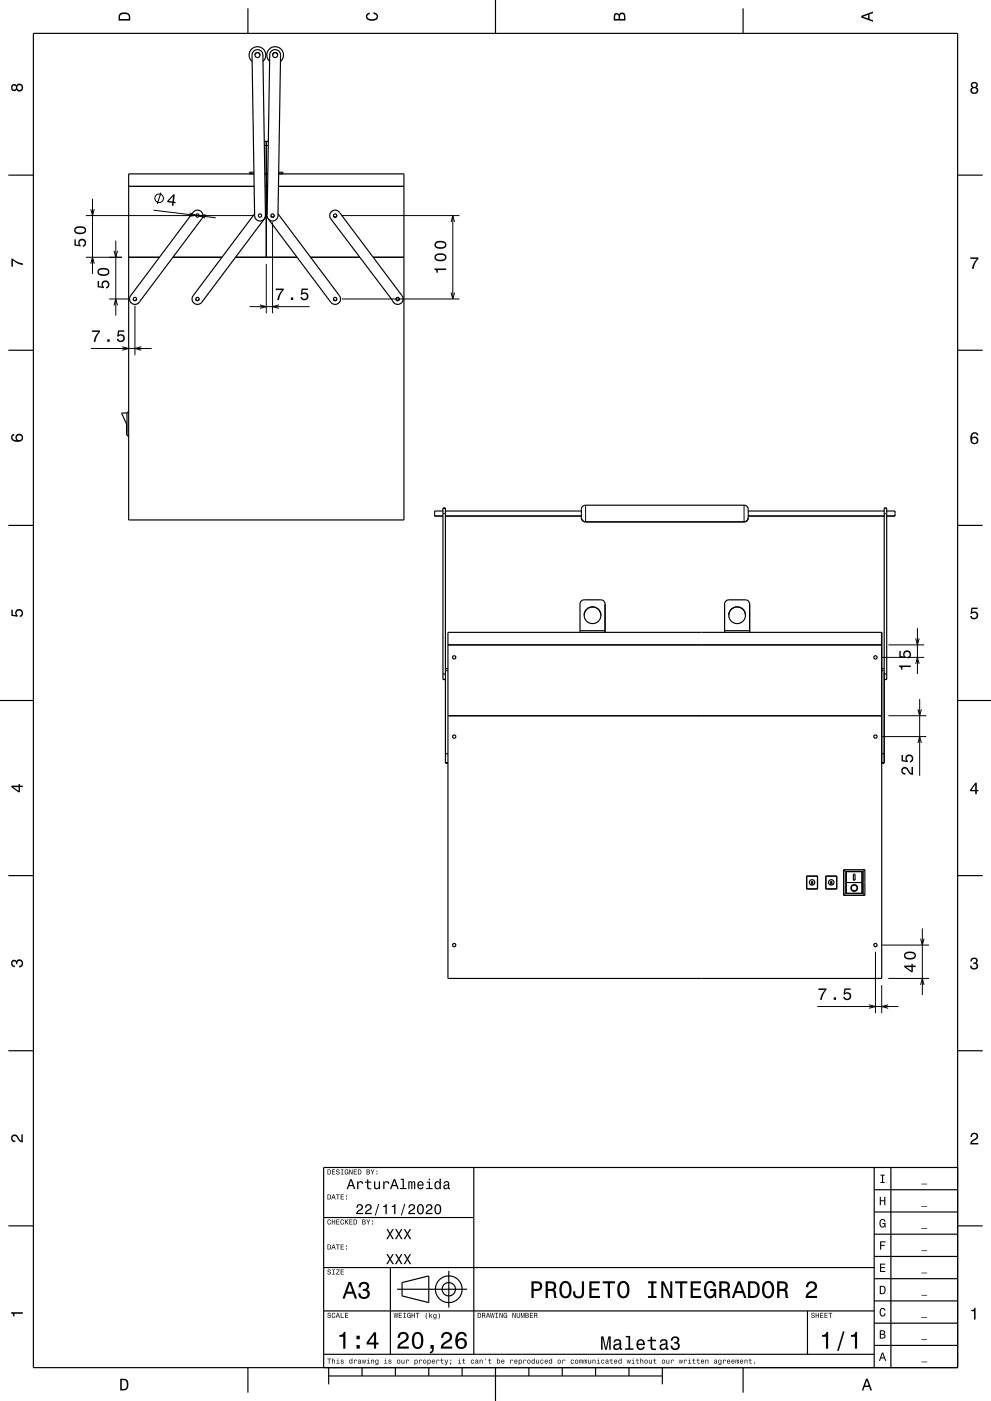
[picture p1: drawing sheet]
<svg xmlns="http://www.w3.org/2000/svg" width="297mm" height="420mm" viewBox="0 0 297 420" stroke-linecap="round" stroke-linejoin="round" font-family="sans-serif">
<g fill="none" stroke="#000" stroke-width=".3">
<path d="M27.7 59.6v22.5M48.3 57.7l-1.2 3.4M79.2 43.6h1.2M25.7 77.1h10.9M25.7 64.6h50.2M27.2 62.7l.5 1.9 .5-1.9M27.2 79.1l.5-2 .5 2M34.2 75.2l.5 1.9 .5-1.9M34.7 72.1v22.5M46 63l18.6 2.3M56.8 63.8l1.9 .8-2 .2M61.7 64.4l-2 .3 1.8 .7"/>
<path d="M79.8 79.1v14.8M81.7 66.6v27.3M102.4 64.6h35.3M135.2 66.6l.5-2 .5 2M135.7 64.6v25M32.7 89.6h5.7M34.2 91.6l.5-2 .5 2M40.4 91.6v14.9M74.8 91.9h18M77.9 91.4l1.9 .5-1.9 .5M83.6 91.4l-1.9 .5 1.9 .5M102.4 89.6h35.3"/>
<path d="M135.2 87.7l.5 1.9 .5-1.9M27.3 104.5h18.1M36.6 104l2 .5-2 .5M42.4 104l-2 .5 2 .5M132.7 154h.8M175.5 151.4v5M223 151.4v5M265 154h.7M264.4 197.1h12.6M266.2 193.3h10.8M274.4 199l.6-1.9 .5 1.9M274.4 191.4l.6 1.9 .5-1.9"/>
<path d="M275 188.3v13.8M133.5 201.1h.7M264.2 201.1h.8M266.2 214.6h11.4M275.1 212.6l.5 2 .5-2M275.6 209.6v23M264.4 220.8h13.2M275.1 222.8l.5-2 .5 2M276.4 278.3v20M262.4 285.3v18.4M264.2 295.3v8.4M264.4 283.3h14"/>
<path d="M266.2 293.3h12.2M275.9 295.3l.5-2 .5 2M275.9 281.4l.5 1.9 .5-1.9M245 301.7h24.2M260.4 301.2l2 .5-2 .6M266.2 301.2l-2 .5 2 .6"/>
<circle cx="47.7" cy="59.4" r="1.28"/>
</g>
<g fill="none" stroke="#000" stroke-width=".35">
<path d="M10 10h277v400h-277zM74.3 2.5v7.5M76.1 15.3a1.62 1.62 0 0 1 1.7-.3 1.62 1.62 0 0 1 1 1.5l.8 48.1a1.62 1.62 0 0 1-1.6 1.7 1.62 1.62 0 0 1-1.7-1.7l-.8-48.1zM76.4 16.5a.75 .75 0 0 1 .8-.7 .75 .75 0 0 1 .7 .7M78.8 18.4a2.5 2.5 0 0 0 .1-3.6 2.5 2.5 0 0 0-3.6 0 2.5 2.5 0 0 0 .3 3.6M80.8 18.4a2.5 2.5 0 0 1-.1-3.6 2.5 2.5 0 0 1 3.6 0 2.5 2.5 0 0 1-.2 3.6M81.4 15.3a1.63 1.63 0 0 1 1.8-.3 1.63 1.63 0 0 1 .9 1.6l-.8 48.1a1.62 1.62 0 0 1-1.6 1.6 1.62 1.62 0 0 1-1.6-1.7l.7-48.1 .2-.6zM81.7 16.5a.75 .75 0 0 1 .8-.7 .75 .75 0 0 1 .7 .7M148.5 0v10M222.7 2.5v7.5M2.5 52.5h7.5M38.6 55.9h37.6"/>
<path d="M76.1 51.6h-1.3v.5M76.1 52.1h-37.5v103.8h82.5v-103.8h-37.6M79.2 42.4h1.2M79.4 52.1h.9M79.4 55.9h.8M79.8 42.4v34.7M83.5 55.9h37.6M83.5 51.6h1.3v.5M287 52.5h7.5M38.6 77.1h9.2M51.8 77.1h14.7M58 63.5a1.63 1.63 0 0 1 2.2-.2 1.63 1.63 0 0 1 .3 2.3l-18.6 24.8a1.63 1.63 0 0 1-2.4 .5 1.63 1.63 0 0 1-.2-2.4z"/>
<path d="M70.6 77.1h18.4M76.3 64.1l-18.4 24.6a1.63 1.63 0 0 0 .3 2.2 1.63 1.63 0 0 0 2.3-.3l18.7-25 .4-1M81.2 64.6l.4 .5 .5-.2 .1-.3M83.3 64.1l18.4 24.6a1.63 1.63 0 0 1-.3 2.2 1.63 1.63 0 0 1-2.3-.3l-18.7-25M93.1 77.1h14.7M99.3 63.5a1.62 1.62 0 0 1 2.4 .2l18.7 24.9a1.62 1.62 0 0 1-.5 2.5 1.62 1.62 0 0 1-2.3-1l-18.5-24.5a1.63 1.63 0 0 1 .2-2.1zM99.9 64.6l.5 .5 .4-.2 .1-.3M111.8 77.1h9.3M39.9 89.6l.5 .5 .4-.2 .1-.3M58.7 89.6l.4 .5 .5-.2 .1-.3M99.9 89.6l.5 .5 .4-.2 .1-.3M118.7 89.6l.4 .5 .5-.2 .1-.3"/>
<path d="M2.5 105h7.5M287 105h7.5M38.1 123.9h-1.7l1.5 3.2 .2 3.3M38.6 123.3l-.5 .5v6.7l.5 .5M2.5 157.5h7.5M132.7 153.2h-2.5v1.5h2.5M133.5 153.2h40.7M133.5 154.7h40.7M174.6 151.8l.9-.4h47.5a1.25 1.25 0 0 1 1.2 1.3v2.5a1.25 1.25 0 0 1-1.2 1.2h-47.5a1.25 1.25 0 0 1-1.3-1.2l.1-2.7zM224.2 153.2h40.8M224.2 154.7h40.8M265.7 153.2h2.5v1.5h-2.5"/>
<path d="M287 157.5h7.5M134.2 189.6h130v103.7h-130zM134.2 193.3h130M173.8 189.6v-8.5a1.25 1.25 0 0 1 1.3-1.3h5a1.25 1.25 0 0 1 1.2 1.3v8.5M173.8 189.1h7.5M175.1 184.4a2.5 2.5 0 0 1 2.5-2.5 2.5 2.5 0 0 1 2.5 2.5M217.2 189.6v-8.5a1.25 1.25 0 0 1 1.2-1.3h5a1.25 1.25 0 0 1 1.3 1.3v8.5M217.2 189.1h7.5M218.4 184.4a2.5 2.5 0 0 1 2.5-2.5 2.5 2.5 0 0 1 2.5 2.5M0 210h10M132.7 202.1h.8M133.5 203.7h-.8v-51.4h.8v76.4h.7"/>
<path d="M133.5 200.4h.7M134.2 214.6h130M264.2 200.4h.8M265 203.7h.7v-51.4h-.7v76.4h-.8M265 202.1h.7M287 210h10M133.5 225.9h.7M264.2 225.9h.8M2.5 262.5h7.5M241.8 262.7h3.2v3.8h-3.2zM242.9 265.2l.2-.2h.6l.2 .2M243.2 264.4h.4v.2l-.4 .1z"/>
<path d="M247.5 262.7h3.3v3.8h-3.3zM248.7 265.2l.1-.2h.7l.1 .2M248.9 264.4l.4-.1 .1 .2-.3 .3zM252.8 268.4h6.4M252.8 260.7l.5 .5M252.8 260.7v7.7M252.8 260.7h6.4M253.3 261.2h5.4M253.3 261.2v6.7M253.3 267.9h5.4M253.3 267.9l-.5 .5M253.7 261.2v6.6h4.7v-6.6"/>
<path d="M253.7 264.6h4.7M253.7 261.3h4.7M255.8 262.1h.5v1.7h-.5zM258.7 261.2v6.7M258.7 267.9l.5 .5M259.2 260.7v7.7M259.2 260.7l-.5 .5M287 262.5h7.5M2.5 315h7.5M287 315h7.5M142 350v56M262 356.7h25"/>
<path d="M262 350v60M267 350v60M287 350h-190v60M2.5 367.5h7.5M97 365h45M262 376.7h25M262 370h25M262 363.3h25M287 367.5h7.5M97 393h165M97 380h165M117 380v26"/>
<path d="M119 386.5h21M120.5 384.5l8-2v8l-8-2zM134.5 381v11M242 393v13M262 396.7h25M262 390h25M262 383.3h25M74.3 410v7.5M97 406h165M98.5 412.5h100M98.5 410v5M108.5 410v2.5"/>
<path d="M118.5 410v2.5M128.5 410v2.5M138.5 410v2.5M148.5 410v10M158.5 410v2.5M168.5 410v2.5M178.5 410v2.5M188.5 410v2.5M198.5 410v5M222.7 410v7.5M262 403.3h25"/>
<circle cx="77.2" cy="16.5" r=".75"/>
<circle cx="82.5" cy="16.5" r=".75"/>
<circle cx="59.2" cy="64.6" r=".5"/>
<circle cx="77.9" cy="64.6" r=".5"/>
<circle cx="81.7" cy="64.6" r=".5"/>
<circle cx="100.4" cy="64.6" r=".5"/>
<circle cx="40.4" cy="89.6" r=".5"/>
<circle cx="59.2" cy="89.6" r=".5"/>
<circle cx="100.4" cy="89.6" r=".5"/>
<circle cx="119.2" cy="89.6" r=".5"/>
<circle cx="136.1" cy="197.1" r=".5"/>
<circle cx="177.6" cy="184.4" r="2.5"/>
<circle cx="220.9" cy="184.4" r="2.5"/>
<circle cx="262.4" cy="197.1" r=".5"/>
<circle cx="136.1" cy="220.8" r=".5"/>
<circle cx="262.4" cy="220.8" r=".5"/>
<circle cx="243.4" cy="264.5" r=".81"/>
<circle cx="249.1" cy="264.5" r=".81"/>
<circle cx="256" cy="266.2" r=".87"/>
<circle cx="256" cy="266.2" r="1.01"/>
<circle cx="136.1" cy="283.3" r=".5"/>
<circle cx="262.4" cy="283.3" r=".5"/>
<circle cx="134.5" cy="386.5" r="2"/>
<circle cx="134.5" cy="386.5" r="4"/>
</g>
<g fill="#000">
<path d="M36 4a2.2 2.2 0 0 0-.5 2.2h3.5v-1.2a1.92 1.92 0 0 0-3-1zM36.3 4.4l.4-.2a1.44 1.44 0 0 1 1.9 .8v.7h-2.6v-1z" fill-rule="evenodd"/>
<path d="M109.9 4.2l.9-.4v.4l-.3 .1a.66 .66 0 0 0-.4 .6 .66 .66 0 0 0 .3 .6l.5 .2a1.58 1.58 0 0 0 2-.7 .89 .89 0 0 0-1-.8v-.5a1.24 1.24 0 0 1 1.4 1.1 1.24 1.24 0 0 1-1 1.4 1.93 1.93 0 0 1-2.7-1.2z" fill-rule="evenodd"/>
<path d="M184.2 4.2l-.3 2h3.5v-1.3a.98 .98 0 0 0-.7-1.1 .98 .98 0 0 0-1.2 .6 .84 .84 0 0 0-1.3-.2zM184.5 4.5l.4-.1 .4 .1 .1 1.2h-1zM185.9 4.4l.5-.2a.58 .58 0 0 1 .6 .7v.8h-1.2z" fill-rule="evenodd"/>
<path d="M258.1 4.7v.6l3.5 1.2v-.4l-1-.4v-1.4l1-.4v-.4zM258.6 5l1.6-.5v1z" fill-rule="evenodd"/>
<path d="M3.6 25.5a1 1 0 0 0-.1 1.5 1 1 0 0 0 1.4-.1 1.09 1.09 0 0 0 1.7 .2 1.09 1.09 0 0 0 0-1.7 1.09 1.09 0 0 0-1.7 .2l-.7-.4zM5.1 26.3a.75 .75 0 0 1 1.5 0 .75 .75 0 0 1-1.5 0zM3.7 26.3a.6 .6 0 0 1 1.2 0 .6 .6 0 0 1-1.2 0z" fill-rule="evenodd"/>
<path d="M291.2 24.8l-.2 .3a.8 .8 0 0 0 .4 1.1 1.09 1.09 0 0 0-.2 1.6 1.09 1.09 0 0 0 1.6 0 1.09 1.09 0 0 0-.2-1.6 .95 .95 0 0 0 .3-1.4 .95 .95 0 0 0-1.4-.2zM291.3 27.1a.71 .71 0 0 1 1.4 0 .71 .71 0 0 1-1.4 0zM291.4 25.5a.6 .6 0 0 1 1.2 0 .6 .6 0 0 1-1.2 0z" fill-rule="evenodd"/>
<path d="M3.4 77.5h.4a5.3 5.3 0 0 0 3 1.4v.6a5.2 5.2 0 0 1-2.9-1.5v1.9h-.5z" fill-rule="evenodd"/>
<path d="M22.3 71.7v1.9l1.9 .3v-.4a.8 .8 0 0 1-.3-1.2 .8 .8 0 0 1 1.3 0 .8 .8 0 0 1-.4 1.2v.5a1.21 1.21 0 0 0 1.1-1.5 1.21 1.21 0 0 0-1.7-.8 1.21 1.21 0 0 0-.5 1.7l-1-.1v-1.6zM22.7 68.1a1.13 1.13 0 0 0-.5 1.2 1.13 1.13 0 0 0 1 .8 1.9 1.9 0 0 0 2.6-1.1 2.03 2.03 0 0 0-3.1-.9zM22.7 68.7a2.37 2.37 0 0 1 2.6 0v.6a2.38 2.38 0 0 1-2.6 0z" fill-rule="evenodd"/>
<path d="M51.9 58.3l-1.7 1.9-.1 .4 1.5 .2-.1 .9h.5l.1-.8h.5v-.4h-.5l.3-2.2zM51.9 58.9l-.2 1.5-1.1-.1z" fill-rule="evenodd"/>
<path d="M29.3 84.2v1.9l1.8 .3v-.4a.8 .8 0 0 1-.2-1.2 .8 .8 0 0 1 1.3 0 .8 .8 0 0 1-.4 1.2v.5a1.21 1.21 0 0 0 1-1.5 1.21 1.21 0 0 0-1.6-.8 1.21 1.21 0 0 0-.6 1.7l-.9-.1v-1.6zM29.6 80.6a1.13 1.13 0 0 0-.4 1.2 1.13 1.13 0 0 0 1 .9 1.9 1.9 0 0 0 2.6-1.2 2.03 2.03 0 0 0-3.2-.9zM29.7 81.2a2.38 2.38 0 0 1 2.6 0v.6a2.37 2.37 0 0 1-2.6 0z" fill-rule="evenodd"/>
<path d="M82.6 86.5v.5h1.9a5.1 5.1 0 0 0-1.4 2.9h.5a5.3 5.3 0 0 1 1.4-3v-.4zM87.2 89.2v.7h.7v-.7zM90.4 86.5l-.3 1.9h.4a.8 .8 0 0 1 1.3-.3 .8 .8 0 0 1-.1 1.3 .8 .8 0 0 1-1.2-.4h-.5a1.21 1.21 0 0 0 1.5 1.1 1.21 1.21 0 0 0 .8-1.7 1.21 1.21 0 0 0-1.7-.5l.1-1h1.6v-.4z" fill-rule="evenodd"/>
<path d="M130.2 80.5v.3a.77 .77 0 0 1 .7 1h.3v-.8h2.5v-.5zM130.6 76.2a1.13 1.13 0 0 0-.4 1.2 1.13 1.13 0 0 0 1 .9 1.9 1.9 0 0 0 2.6-1.2 2.03 2.03 0 0 0-3.2-.9zM130.7 76.8a2.37 2.37 0 0 1 2.6 0v.7a2.37 2.37 0 0 1-2.6 0zM130.6 72.5a1.13 1.13 0 0 0-.4 1.2 1.13 1.13 0 0 0 1 .8 1.9 1.9 0 0 0 2.6-1.1 2.03 2.03 0 0 0-3.2-.9zM130.7 73.1a2.37 2.37 0 0 1 2.6 0v.6a2.37 2.37 0 0 1-2.6 0z" fill-rule="evenodd"/>
<path d="M290.8 77.2h2.4v.4a5.2 5.2 0 0 0-1.4 3h-.5a5.2 5.2 0 0 1 1.4-3h-1.9z" fill-rule="evenodd"/>
<path d="M27.6 99v.5h1.9a5.2 5.2 0 0 0-1.4 3h.5a5.3 5.3 0 0 1 1.4-3v-.5zM32.2 101.7v.8h.7v-.8zM35.4 99l-.3 1.9h.4a.8 .8 0 0 1 1.2-.2 .8 .8 0 0 1 0 1.2 .8 .8 0 0 1-1.2-.3h-.5a1.21 1.21 0 0 0 1.5 1 1.21 1.21 0 0 0 .8-1.6 1.21 1.21 0 0 0-1.7-.6l.1-.9h1.5v-.5z" fill-rule="evenodd"/>
<path d="M3.6 130.4a1.44 1.44 0 0 0 .1 1.6 1.44 1.44 0 0 0 1.6 .5 1.26 1.26 0 0 0 1.6-1 1.26 1.26 0 0 0-1.1-1.5 1.11 1.11 0 0 0-1.1 .7 1.11 1.11 0 0 0 .3 1.3 1.03 1.03 0 0 1-1.3-.9l.2-.4 .4-.2v-.5zM5 131.2a.75 .75 0 0 1 1.5 0 .75 .75 0 0 1-1.5 0z" fill-rule="evenodd"/>
<path d="M291.3 129.8a2.4 2.4 0 0 0 .2 3.3 1.16 1.16 0 0 0 1.5-.4 1.16 1.16 0 0 0-.2-1.5 1.16 1.16 0 0 0-1.5 0 1.02 1.02 0 0 1 .8-1.2l.5 .1 .1 .4h.5a1.12 1.12 0 0 0-.7-.9 1.12 1.12 0 0 0-1.2 .2zM291.3 132a.75 .75 0 0 1 1.5 0 .75 .75 0 0 1-1.5 0z" fill-rule="evenodd"/>
<path d="M3.4 182.8h.4v1.5l1 .1a1.21 1.21 0 0 1 .5-1.7 1.21 1.21 0 0 1 1.7 .8 1.21 1.21 0 0 1-1.1 1.5v-.5a.8 .8 0 0 0 .4-1.2 .8 .8 0 0 0-1.3 0 .8 .8 0 0 0 .3 1.2v.4l-1.9-.3z" fill-rule="evenodd"/>
<path d="M269.4 199.5v.4a.77 .77 0 0 1 .7 .9h.4v-.8h2.5v-.5zM269.5 195.1v1.9l1.9 .3v-.4a.8 .8 0 0 1-.2-1.2 .8 .8 0 0 1 1.2 0 .8 .8 0 0 1-.4 1.2v.5a1.21 1.21 0 0 0 1.1-1.5 1.21 1.21 0 0 0-1.7-.8 1.21 1.21 0 0 0-.5 1.7l-1-.1v-1.6z" fill-rule="evenodd"/>
<path d="M291.1 182.2h1.9v.4h-1.5l-.2 .9a1.21 1.21 0 0 1 1.8 .6 1.21 1.21 0 0 1-.8 1.6 1.21 1.21 0 0 1-1.6-1h.5a.8 .8 0 0 0 1.2 .3 .8 .8 0 0 0 .1-1.2 .8 .8 0 0 0-1.2 .2h-.4z" fill-rule="evenodd"/>
<path d="M3.4 235.5v.5l2.1 1.5h.5v-1.5h.8v-.5h-.8v-.5h-.4v.5zM4 236h1.6v1.1z" fill-rule="evenodd"/>
<path d="M270.4 230.2a1.2 1.2 0 0 0-.2 1.4 1.2 1.2 0 0 0 1.2 .6v-.4a.71 .71 0 0 1-.9-.5 .71 .71 0 0 1 .5-.9 .71 .71 0 0 1 .9 .5l.1 .3a1.63 1.63 0 0 0 1.6 1.1v-2.4h-.4v1.9l-.4-.3-1-1.4a1.09 1.09 0 0 0-1.4 .1zM270.2 226.3v1.9l1.8 .3v-.4a.8 .8 0 0 1-.2-1.2 .8 .8 0 0 1 1.3 0 .8 .8 0 0 1-.4 1.2v.5a1.21 1.21 0 0 0 1.1-1.5 1.21 1.21 0 0 0-1.7-.8 1.21 1.21 0 0 0-.6 1.7l-.9-.1v-1.6z" fill-rule="evenodd"/>
<path d="M292.3 234.7l-1.6 2.1v.4h1.6v.9h.4v-.9h.5v-.4h-.5v-2.1zM292.3 235.2v1.6h-1.1z" fill-rule="evenodd"/>
<path d="M3.6 288a.86 .86 0 0 1 1.4 .2 1.12 1.12 0 0 1 1.5-.5 1.12 1.12 0 0 1 .3 1.6l-.5 .6-.6 .1v-.4a.72 .72 0 0 0 .9-.7 .72 .72 0 0 0-.8-.8 .72 .72 0 0 0-.6 1h-.4a.62 .62 0 0 0-.4-.9 .62 .62 0 0 0-.8 .5 .62 .62 0 0 0 .5 .8h.4l-.1 .4a1.17 1.17 0 0 1-1-.6 1.17 1.17 0 0 1 .2-1.3z" fill-rule="evenodd"/>
<path d="M245.3 296.3v.5h1.9a5.2 5.2 0 0 0-1.4 2.9h.5a5.3 5.3 0 0 1 1.4-3v-.4zM249.9 299v.7h.7v-.7zM253.1 296.3l-.3 1.9h.4a.8 .8 0 0 1 1.2-.3 .8 .8 0 0 1 0 1.3 .8 .8 0 0 1-1.2-.4h-.5a1.21 1.21 0 0 0 1.5 1.1 1.21 1.21 0 0 0 .8-1.7 1.21 1.21 0 0 0-1.7-.5l.1-1h1.5v-.4z" fill-rule="evenodd"/>
<path d="M271 289.5v.4l2.1 1.6h.5v-1.6h.8v-.4h-.8v-.5h-.5v.5zM271.6 289.9h1.5v1.1zM271.4 285.6a1.13 1.13 0 0 0-.5 1.2 1.13 1.13 0 0 0 1 .8 1.9 1.9 0 0 0 2.6-1.1 2.03 2.03 0 0 0-3.1-.9zM271.4 286.1a2.37 2.37 0 0 1 2.6 0v.7a2.38 2.38 0 0 1-2.6 0z" fill-rule="evenodd"/>
<path d="M291.1 287.4a1.01 1.01 0 0 1 1.5-.2 1.01 1.01 0 0 1 0 1.5 1.12 1.12 0 0 1 .4 1.6 1.12 1.12 0 0 1-1.6 .3l-.6-.6-.1-.5h.5a.72 .72 0 0 0 .7 .9 .72 .72 0 0 0 .7-.8 .72 .72 0 0 0-.9-.6v-.4a.62 .62 0 0 0 .8-.4 .62 .62 0 0 0-.5-.8 .62 .62 0 0 0-.7 .5v.3h-.5z" fill-rule="evenodd"/>
<path d="M3.6 340.4a1.22 1.22 0 0 1 2 .7l.8 .9v-1.9h.4v2.4a2.76 2.76 0 0 1-2-1.8 .69 .69 0 0 0-1.1 .5 .69 .69 0 0 0 .9 .7v.5a1.18 1.18 0 0 1-1.2-.7 1.18 1.18 0 0 1 .2-1.3z" fill-rule="evenodd"/>
<path d="M98.1 350.6v1.5h.5a.77 .77 0 0 0 .6-.8 .77 .77 0 0 0-.6-.7zM98.4 350.8a.58 .58 0 0 1 .6 .5 .58 .58 0 0 1-.6 .6zM99.5 350.6v1.5h.9v-.2h-.7v-.5h.7v-.2h-.7v-.4h.7v-.2zM100.9 350.7a.6 .6 0 0 0 0 .6 .6 .6 0 0 0 .7 .3 .33 .33 0 0 1-.3 .4 .33 .33 0 0 1-.4-.4h-.2a.54 .54 0 0 0 .6 .6 .54 .54 0 0 0 .5-.7 .54 .54 0 0 0-.8-.4 .28 .28 0 0 1 .2-.4 .28 .28 0 0 1 .4 .3h.2l-.1-.2-.2-.2zM102.2 350.6v.2h.3v1.1h-.3v.2h.7v-.2h-.2v-1.1h.2v-.2zM103.4 350.8a.72 .72 0 0 0-.2 .9 .72 .72 0 0 0 1 .3l.2 .1v-.8h-.6v.2h.4l-.2 .4a.52 .52 0 0 1-.6-.6 .52 .52 0 0 1 .7-.4l.3 .1-.3-.4zM104.7 350.6v1.5h.1v-1.2l.6 1.2h.2v-1.5h-.1v1.2l-.6-1.2zM106 350.6v1.5h1v-.2h-.8v-.5h.7v-.2h-.7v-.4h.7v-.2zM107.3 350.6v1.5h.5a.77 .77 0 0 0 .6-.8 .77 .77 0 0 0-.6-.7zM107.5 350.8a.58 .58 0 0 1 .6 .5 .58 .58 0 0 1-.6 .6zM109.9 350.6v1.5h.5a.42 .42 0 0 0 .5-.3 .42 .42 0 0 0-.3-.5l.2-.2-.1-.4zM110.1 350.8h.3a.23 .23 0 0 1 .2 .2 .23 .23 0 0 1-.2 .2h-.3zM110.1 351.4h.3a.26 .26 0 0 1 .3 .2 .26 .26 0 0 1-.3 .3h-.3zM111.1 350.6l.5 .9v.6h.2v-.6l.5-.9h-.3l-.3 .7-.4-.7zM112.8 351.8v.3h.3v-.3zM112.8 350.9v.3h.3v-.3z" fill-rule="evenodd"/>
<path d="M98.1 358.1v1.5h.5a.77 .77 0 0 0 .6-.8 .77 .77 0 0 0-.6-.7zM98.4 358.3a.58 .58 0 0 1 .6 .5 .58 .58 0 0 1-.6 .6zM99.8 358.1l-.5 1.5h.2l.2-.5h.5l.2 .5h.2l-.5-1.5zM100 358.3l.2 .7h-.5zM100.7 358.1v.2h.5v1.3h.2v-1.3h.4v-.2zM102.1 358.1v1.5h.9v-.2h-.7v-.5h.7v-.2h-.7v-.4h.7v-.2zM103.7 359.3v.3h.3v-.3zM103.7 358.4v.3h.3v-.3z" fill-rule="evenodd"/>
<path d="M105 353.5l-1.1 3h.4l.3-.9h1.2l.3 .9h.4l-1.1-3zM105.2 353.9l.4 1.3h-.9zM107 354.2v2.3h.4v-1.3a.57 .57 0 0 1 .3-.7 .57 .57 0 0 1 .7 .2l.1 .2h.4a.77 .77 0 0 0-.6-.8 .77 .77 0 0 0-.9 .4v-.3zM110 353.6v.6h-.6v.4h.6v1.5a.89 .89 0 0 0 1.3 .4v-.3l-.8-.1-.1-.4v-1.1h.9v-.4h-.9v-.6zM112.1 354.2v1.5a.76 .76 0 0 0 .5 .8 .76 .76 0 0 0 .9-.4v.4h.4v-2.3h-.4v1.6l-.6 .4-.4-.3v-1.7zM114.8 354.2v2.3h.4v-1.3a.57 .57 0 0 1 .3-.7 .57 .57 0 0 1 .7 .2l.1 .2h.4a.77 .77 0 0 0-.6-.8 .77 .77 0 0 0-.9 .4v-.3zM118 353.5l-1.1 3h.4l.3-.9h1.2l.3 .9h.4l-1.1-3zM118.2 353.9l.5 1.3h-1zM120.1 353.4v.3h.6v2.5h-.8v.3h1.9v-.3h-.8v-2.8zM122.4 354.2v2.3h.3v-1.8l.3-.3 .2 .3v1.8h.4v-1.8l.3-.3 .2 .5v1.6h.4l-.1-2-.2-.4-.5 .1-.2 .2-.4-.3-.4 .3v-.2zM125.3 354.4a1.25 1.25 0 0 0-.2 1.4 1.25 1.25 0 0 0 1.2 .7l.6-.7h-.3l-.6 .4a.65 .65 0 0 1-.6-.8h1.6v-.1a.96 .96 0 0 0-.5-1.1 .96 .96 0 0 0-1.2 .2zM125.6 354.6l.6-.1 .4 .6h-1.2zM127.9 354.2v.4h.6v1.6h-.8v.3h2v-.3h-.8v-2zM128.5 353.4v.4h.4v-.4zM130.4 354.4a1.28 1.28 0 0 0-.2 1.3 1.28 1.28 0 0 0 1.1 .8l.4-.4v.4h.4v-3.1h-.4v1.1a.77 .77 0 0 0-1.3-.1zM130.7 354.7a.53 .53 0 0 1 .6-.3 .53 .53 0 0 1 .4 .5v.4a.71 .71 0 0 1-.6 .9 1.02 1.02 0 0 1-.4-1.5zM133.2 354.3l-.3 .5h.4a.47 .47 0 0 1 .6-.4 .47 .47 0 0 1 .3 .6l-.2 .1a.78 .78 0 0 0-1.1 .4 .78 .78 0 0 0 .6 1.1l.8-.4 .1 .2 .5 .1v-.3h-.2l-.1-1.4a.87 .87 0 0 0-.5-.7 .87 .87 0 0 0-.9 .2zM133.3 355.6l1-.3v.4a.51 .51 0 0 1-.5 .5 .51 .51 0 0 1-.6-.5z" fill-rule="evenodd"/>
<path d="M263.9 352.1h1.2v.3h-.4v1.9h.4v.3h-1.2v-.3h.4v-1.9h-.4z" fill-rule="evenodd"/>
<path d="M276.1 354.9h1.8v.2h-1.8z" fill-rule="evenodd"/>
<path d="M291.2 339.9a1.18 1.18 0 0 1 1.9 .3 1.18 1.18 0 0 1-1 1.7l-.8 .8h1.9v.4h-2.4a2.75 2.75 0 0 1 1.8-2.1 .7 .7 0 0 0-.5-1 .7 .7 0 0 0-.8 .8h-.4z" fill-rule="evenodd"/>
<path d="M98.1 373.1v1.5h.5a.77 .77 0 0 0 .6-.8 .77 .77 0 0 0-.6-.7zM98.4 373.3a.58 .58 0 0 1 .6 .5 .58 .58 0 0 1-.6 .6zM99.8 373.1l-.5 1.5h.2l.2-.5h.5l.2 .5h.2l-.5-1.5zM100 373.3l.2 .7h-.5zM100.7 373.1v.2h.5v1.3h.2v-1.3h.4v-.2zM102.1 373.1v1.5h.9v-.2h-.7v-.5h.7v-.2h-.7v-.4h.7v-.2zM103.7 374.3v.3h.3v-.3zM103.7 373.4v.3h.3v-.3z" fill-rule="evenodd"/>
<path d="M98.3 365.7a.72 .72 0 0 0-.2 1 .72 .72 0 0 0 .9 .3l.2-.5-.4 .4a.56 .56 0 0 1-.5-.6 .56 .56 0 0 1 .6-.5l.3 .2-.3-.4zM99.5 365.6v1.5h.2v-.7h.6v.7h.1v-1.5h-.1v.6h-.6v-.6zM100.8 365.6v1.5h1v-.2h-.8v-.5h.7v-.2h-.7v-.4h.7v-.2zM102.2 365.7a.72 .72 0 0 0-.2 1 .72 .72 0 0 0 .9 .3l.2-.5-.4 .4a.56 .56 0 0 1-.5-.6 .56 .56 0 0 1 .6-.5l.3 .2-.3-.4zM103.4 365.6v1.5h.2l.2-.7 .5 .7h.2l-.6-.9 .6-.6h-.3l-.6 .7v-.7zM104.7 365.6v1.5h1v-.2h-.8v-.5h.7v-.2h-.7v-.4h.7v-.2zM106 365.6v1.5h.5a.77 .77 0 0 0 .6-.8 .77 .77 0 0 0-.6-.7zM106.2 365.8a.58 .58 0 0 1 .6 .5 .58 .58 0 0 1-.6 .6zM108.6 365.6v1.5h.5a.42 .42 0 0 0 .5-.3 .42 .42 0 0 0-.3-.5l.2-.2-.1-.4zM108.8 365.8h.3a.23 .23 0 0 1 .2 .2 .23 .23 0 0 1-.2 .2h-.3zM108.8 366.4h.3a.26 .26 0 0 1 .3 .2 .26 .26 0 0 1-.3 .3h-.3zM109.8 365.6l.5 .9v.6h.2v-.6l.5-.9h-.3l-.3 .7-.4-.7zM111.5 366.8v.3h.3v-.3zM111.5 365.9v.3h.3v-.3z" fill-rule="evenodd"/>
<path d="M107.1 361.2l-.3 .9h.4a.6 .6 0 0 1 .4-.8 .6 .6 0 0 1 .8 .5 .6 .6 0 0 1-.5 .7l-.2 .1a1.4 1.4 0 0 0-1 1.4h2.1v-.4h-1.6l.7-.7a1 1 0 0 0 .8-1.4 1 1 0 0 0-1.6-.3zM109.7 361.2l-.3 .9h.4a.6 .6 0 0 1 .4-.8 .6 .6 0 0 1 .8 .5 .6 .6 0 0 1-.5 .7l-.2 .1a1.4 1.4 0 0 0-1 1.4h2.1v-.4h-1.6l.7-.7a1 1 0 0 0 .8-1.4 1 1 0 0 0-1.6-.3zM113.4 360.9l-1.1 3.5h.3l1.1-3.5zM114.8 361.5v.3h.7v2.2h.4v-3zM117.4 361.5v.3h.7v2.2h.4v-3zM121.2 360.9l-1.1 3.5h.3l1.1-3.5zM122.7 361.2l-.3 .9h.4a.6 .6 0 0 1 .5-.8 .6 .6 0 0 1 .7 .5 .6 .6 0 0 1-.4 .7l-.3 .1a1.4 1.4 0 0 0-.9 1.4h2v-.4h-1.6l.7-.7a1 1 0 0 0 .8-1.4 1 1 0 0 0-1.6-.3zM125.2 361.4a1.73 1.73 0 0 0 .8 2.7 1.74 1.74 0 0 0 .8-2.7 .95 .95 0 0 0-1.6 0zM125.7 361.4l.3-.1a1.46 1.46 0 0 1 0 2.4l-.5-.3-.1-.4v-1zM127.9 361.2l-.3 .9h.4a.6 .6 0 0 1 .5-.8 .6 .6 0 0 1 .7 .5 .6 .6 0 0 1-.4 .7l-.3 .1a1.4 1.4 0 0 0-.9 1.4h2v-.4h-1.6l.7-.7a1 1 0 0 0 .8-1.4 1 1 0 0 0-1.6-.3zM130.4 361.4a1.74 1.74 0 0 0 .8 2.7 1.74 1.74 0 0 0 .8-2.7 .96 .96 0 0 0-1.6 0zM130.9 361.4l.3-.1a1.46 1.46 0 0 1 0 2.4l-.5-.3-.1-.4v-1z" fill-rule="evenodd"/>
<path d="M115.8 368.5l.9 1.4-.9 1.6h.4l.7-1.2 .7 1.2h.5l-1-1.6 .9-1.4h-.4l-.7 1.1-.6-1.1zM118.4 368.5l.9 1.4-.9 1.6h.4l.7-1.2 .7 1.2h.5l-1-1.6 .9-1.4h-.4l-.7 1.1-.6-1.1zM121 368.5l.9 1.4-.9 1.6h.4l.7-1.2 .7 1.2h.5l-1-1.6 .9-1.4h-.4l-.7 1.1-.6-1.1z" fill-rule="evenodd"/>
<path d="M115.8 376l.9 1.4-.9 1.6h.4l.7-1.2 .7 1.2h.5l-1-1.6 .9-1.4h-.4l-.7 1.1-.6-1.1zM118.4 376l.9 1.4-.9 1.6h.4l.7-1.2 .7 1.2h.5l-1-1.6 .9-1.4h-.4l-.7 1.1-.6-1.1zM121 376l.9 1.4-.9 1.6h.4l.7-1.2 .7 1.2h.5l-1-1.6 .9-1.4h-.4l-.7 1.1-.6-1.1z" fill-rule="evenodd"/>
<path d="M263.7 358.8h.3v1h1v-1h.3v2.5h-.3v-1.2h-1v1.2h-.3z" fill-rule="evenodd"/>
<path d="M263.8 372.1h1.6v.3h-1.3v.8h1v.3h-1v1.1h-.3z" fill-rule="evenodd"/>
<path d="M263.8 365.8a.85 .85 0 0 1 1-.4 .85 .85 0 0 1 .6 .8h-.4l-.3-.5a1.04 1.04 0 0 0-.9 1 1.04 1.04 0 0 0 .7 1l.4-.2 .2-.6h-.6v-.3h.9v1.4l-.2-.4-.5 .4a1.2 1.2 0 0 1-1.1-1.8z" fill-rule="evenodd"/>
<path d="M276.1 374.9h1.8v.2h-1.8z" fill-rule="evenodd"/>
<path d="M276.1 368.2h1.8v.2h-1.8z" fill-rule="evenodd"/>
<path d="M276.1 361.5h1.8v.2h-1.8z" fill-rule="evenodd"/>
<path d="M3.3 393.4h3.5v.4h-2.5v.9h-.3a.77 .77 0 0 0-.7-1z" fill-rule="evenodd"/>
<path d="M98.3 393.7a.6 .6 0 0 0 0 .6 .6 .6 0 0 0 .7 .3 .33 .33 0 0 1-.3 .4 .33 .33 0 0 1-.4-.4h-.2a.54 .54 0 0 0 .6 .6 .54 .54 0 0 0 .5-.7 .54 .54 0 0 0-.8-.4 .28 .28 0 0 1 .2-.4 .28 .28 0 0 1 .4 .3h.1v-.2l-.2-.2zM99.6 393.7a.72 .72 0 0 0-.2 1 .72 .72 0 0 0 .9 .3l.2-.5-.4 .4a.56 .56 0 0 1-.5-.6 .56 .56 0 0 1 .6-.5l.3 .2-.3-.4zM101.1 393.6l-.5 1.5h.2l.2-.5h.6l.1 .5h.2l-.5-1.5zM101.3 393.8l.2 .7h-.5zM102.1 393.6v1.5h1v-.2h-.8v-1.3zM103.4 393.6v1.5h1v-.2h-.8v-.5h.7v-.2h-.7v-.4h.7v-.2z" fill-rule="evenodd"/>
<path d="M98.3 380.7a.6 .6 0 0 0 0 .6 .6 .6 0 0 0 .7 .3 .33 .33 0 0 1-.3 .4 .33 .33 0 0 1-.4-.4h-.2a.54 .54 0 0 0 .6 .6 .54 .54 0 0 0 .5-.7 .54 .54 0 0 0-.8-.4 .28 .28 0 0 1 .2-.4 .28 .28 0 0 1 .4 .3h.1v-.2l-.2-.2zM99.6 380.6v.2h.3v1.1h-.3v.2h.7v-.2h-.2v-1.1h.2v-.2zM100.8 380.6v.2h.8l-.9 1.3h1.1v-.2h-.8l.8-1.3zM102.1 380.6v1.5h.9v-.2h-.7v-.5h.7v-.2h-.7v-.4h.7v-.2z" fill-rule="evenodd"/>
<path d="M104.5 384.3l-1.9 5h.7l.5-1.5h2l.6 1.5h.6l-1.8-5zM104.8 385l.8 2.2h-1.5zM107.9 384.7l-.4 1.2h.6a.88 .88 0 0 1 .5-1.1 .88 .88 0 0 1 1.1 .4 .88 .88 0 0 1-.3 1.2h-.7v.6a1.03 1.03 0 0 1 1.4 .6 1.03 1.03 0 0 1-.7 1.3 1.03 1.03 0 0 1-1.3-.7l-.1-.5h-.6a1.68 1.68 0 0 0 2.1 1.7 1.68 1.68 0 0 0 .9-2.6l-.4-.2a1.29 1.29 0 0 0 .5-1.6 1.29 1.29 0 0 0-1.5-.7z" fill-rule="evenodd"/>
<path d="M118 393.6l.2 1.5h.2l.2-1.3 .3 1.3h.2l.2-1.5h-.2l-.1 1.3-.3-1.3h-.1l-.3 1.3-.1-1.3zM119.5 393.6v1.5h.9v-.2h-.7v-.5h.7v-.2h-.7v-.4h.7v-.2zM120.9 393.6v.2h.3v1.1h-.3v.2h.7v-.2h-.2v-1.1h.2v-.2zM122.1 393.8a.72 .72 0 0 0-.2 .9 .72 .72 0 0 0 1 .3l.2 .1v-.8h-.6v.2h.4l-.2 .4a.56 .56 0 0 1-.5-.6 .56 .56 0 0 1 .6-.5l.3 .2-.3-.4zM123.4 393.6v1.5h.2v-.7h.6v.7h.2v-1.5h-.2v.6h-.6v-.6zM124.6 393.6v.2h.5v1.3h.2v-1.3h.4v-.2zM127.9 393.5a1.35 1.35 0 0 0 .2 2 1.85 1.85 0 0 1 0-2zM128.6 393.5v1.6h.2l.2-.6 .4 .6h.2l-.4-.7 .4-.5-.8 .5v-.9zM130 394a.55 .55 0 0 0-.2 .8 .55 .55 0 0 0 .8 .1 .4 .4 0 0 1-.2 .5 .4 .4 0 0 1-.5-.2 .47 .47 0 0 0 .5 .4 .47 .47 0 0 0 .4-.6v-1.1l-.2 .2-.3-.2zM130.1 394.2l.1-.1a.39 .39 0 0 1 .4 .4 .39 .39 0 0 1-.5 .3zM131.4 393.5a1.85 1.85 0 0 1 0 2 1.22 1.22 0 0 0 0-2z" fill-rule="evenodd"/>
<path d="M143.2 393.6v1.5h.4a.77 .77 0 0 0 .6-.8 .77 .77 0 0 0-.6-.7zM143.4 393.8a.58 .58 0 0 1 .6 .5 .58 .58 0 0 1-.6 .6zM144.5 393.6v1.5h.2v-.6a.45 .45 0 0 1 .5 .1 .45 .45 0 0 1 0 .5l.3-.1-.3-.6a.42 .42 0 0 0 .2-.5 .42 .42 0 0 0-.4-.3zM144.7 393.8h.2a.26 .26 0 0 1 .3 .2 .26 .26 0 0 1-.3 .3h-.2zM146.1 393.6l-.5 1.5h.2l.2-.5h.6l.1 .5h.2l-.5-1.5zM146.3 393.8l.2 .7h-.5zM146.9 393.6l.2 1.5h.2l.3-1.3 .2 1.3h.2l.2-1.5h-.2l-.1 1.3-.3-1.3h-.1l-.3 1.3-.1-1.3zM148.5 393.6v.2h.3v1.1h-.3v.2h.7v-.2h-.2v-1.1h.2v-.2zM149.7 393.6v1.5h.1v-1.2l.6 1.2h.3v-1.5h-.2v1.2l-.6-1.2zM151 393.8a.72 .72 0 0 0-.1 .9 .72 .72 0 0 0 .9 .3l.2 .1v-.8h-.5v.2h.3l-.2 .4a.56 .56 0 0 1-.5-.6 .56 .56 0 0 1 .6-.5l.3 .2-.3-.4zM153.6 393.6v1.5h.1v-1.2l.6 1.2h.3v-1.5h-.2v1.2l-.6-1.2zM154.8 393.6v.9a.52 .52 0 0 0 .6 .6 .52 .52 0 0 0 .5-.6v-.9h-.2v.9a.33 .33 0 0 1-.3 .4 .33 .33 0 0 1-.4-.4v-.9zM156.1 393.6v1.5h.2v-1.4l.3 1.4h.2l.2-1.4v1.4h.2v-1.5h-.3l-.2 1.3-.3-1.3zM157.5 393.6v1.5h.5a.42 .42 0 0 0 .5-.3 .42 .42 0 0 0-.3-.5l.2-.2-.1-.4zM157.7 393.8h.3a.23 .23 0 0 1 .2 .2 .23 .23 0 0 1-.2 .2h-.3zM157.7 394.4h.3a.26 .26 0 0 1 .3 .2 .26 .26 0 0 1-.3 .3h-.3zM158.8 393.6v1.5h1v-.2h-.8v-.5h.7v-.2h-.7v-.4h.7v-.2zM160.1 393.6v1.5h.2v-.6a.45 .45 0 0 1 .5 .1 .45 .45 0 0 1 .1 .5l.2-.1-.3-.6a.42 .42 0 0 0 .2-.5 .42 .42 0 0 0-.4-.3zM160.3 393.8h.2a.26 .26 0 0 1 .3 .2 .26 .26 0 0 1-.3 .3h-.2z" fill-rule="evenodd"/>
<path d="M159.3 384.1v5h.6v-2.1a1.91 1.91 0 0 0 2.6-1.4 1.32 1.32 0 0 0-1.5-1.5zM159.9 384.7a1.6 1.6 0 0 1 1.9 .5 .86 .86 0 0 1-.1 .9 .86 .86 0 0 1-.9 .3h-.9zM163.5 384.1v5h.7v-2.1a1.55 1.55 0 0 1 1.7 .4l.2 1.7h.8l-.4-2.1-.5-.3a1.38 1.38 0 0 0 .6-1.6 1.38 1.38 0 0 0-1.4-1zM164.2 384.7a1.55 1.55 0 0 1 1.8 .5 .86 .86 0 0 1-.1 .9 .86 .86 0 0 1-.9 .3h-.8zM168.1 384.7a3.6 3.6 0 0 0 .6 4.4 1.73 1.73 0 0 0 2.5-1.4 2.76 2.76 0 0 0-1.3-3.7l-1.2 .2zM169 384.7l.5-.1a1.65 1.65 0 0 1 1.1 2 1.62 1.62 0 0 1-1.1 2.1 1.61 1.61 0 0 1-1.2-2.1l.1-.8zM174.4 384.1v3.4a1.05 1.05 0 0 1-1.2 1.1 1.05 1.05 0 0 1-.8-1.5h-.6a1.69 1.69 0 0 0 1.4 2.2 1.69 1.69 0 0 0 1.8-1.8v-3.4zM176.6 384.1v5h3.2v-.6h-2.5v-1.7h2.2v-.6h-2.2v-1.5h2.4v-.6zM180.6 384.1v.6h1.5v4.4h.7v-4.4h1.5v-.6zM185.5 384.7a3.6 3.6 0 0 0 .6 4.4 1.73 1.73 0 0 0 2.4-1.4 2.76 2.76 0 0 0-1.3-3.7l-1.2 .2zM186.3 384.7l.5-.1a1.65 1.65 0 0 1 1.2 2 1.62 1.62 0 0 1-1.2 2.1 1.61 1.61 0 0 1-1.1-2.1v-.8zM194.2 384.1v.6h1v3.8h-1v.6h2.5v-.6h-.9v-3.8h.9v-.6zM198.2 384.1v5h.6v-4.1l1.9 4.1h.8v-5h-.6v4.1l-1.9-4.1zM202.3 384.1v.6h1.5v4.4h.7v-4.4h1.5v-.6zM207 384.1v5h3.2v-.6h-2.5v-1.7h2.2v-.6h-2.2v-1.5h2.4v-.6zM211.5 384.7a3.5 3.5 0 0 0 .6 4.4 1.58 1.58 0 0 0 2.1-.6l.1 .6h.3v-2.7h-1.8v.6l1.1 .1a1.21 1.21 0 0 1-1.6 1.4 2.9 2.9 0 0 1 0-3.8 1.01 1.01 0 0 1 1.6 .9h.7a1.71 1.71 0 0 0-1.2-1.6 1.71 1.71 0 0 0-1.9 .7zM215.6 384.1v5h.6v-2.1a1.21 1.21 0 0 1 1.8 .8l.2 1.3h.7l-.4-2.1-.4-.3a1.38 1.38 0 0 0 .6-1.6 1.38 1.38 0 0 0-1.5-1zM216.2 384.7a1.56 1.56 0 0 1 1.8 .5 .86 .86 0 0 1-.1 .9 .86 .86 0 0 1-.9 .3h-.8zM221.1 384.1l-1.8 5h.7l.5-1.4h2l.5 1.4h.7l-1.8-5zM221.5 384.8l.8 2.2h-1.6zM224.2 384.1v5h1.6a2.03 2.03 0 0 0 1.9-2.5 1.98 1.98 0 0 0-1.9-2.5zM224.9 384.7l1.4 .1a2.7 2.7 0 0 1 0 3.6l-1.4 .1zM228.8 384.7a3.6 3.6 0 0 0 .6 4.4 1.73 1.73 0 0 0 2.5-1.4 2.76 2.76 0 0 0-1.3-3.7l-1.2 .2zM229.7 384.7l.5-.1a1.65 1.65 0 0 1 1.2 2 1.62 1.62 0 0 1-1.2 2.1 1.61 1.61 0 0 1-1.2-2.1l.1-.8zM232.9 384.1v5h.7v-2.1a1.55 1.55 0 0 1 1.7 .4l.2 1.7h.8l-.4-2.1-.5-.3a1.38 1.38 0 0 0 .6-1.6 1.38 1.38 0 0 0-1.4-1zM233.6 384.7a1.55 1.55 0 0 1 1.7 .5 .86 .86 0 0 1 0 .9 .86 .86 0 0 1-.9 .3h-.8zM242 384.5l-.4 1.4h.6a1.01 1.01 0 0 1 .8-1.2 1.01 1.01 0 0 1 1.2 .7 1.01 1.01 0 0 1-.7 1.2 2.57 2.57 0 0 0-2.1 2.5h3.5v-.6h-2.7a3.2 3.2 0 0 1 2.1-1.7 1.62 1.62 0 0 0 .1-2.4 1.62 1.62 0 0 0-2.4 .1z" fill-rule="evenodd"/>
<path d="M243.3 393.7a.6 .6 0 0 0 0 .6 .6 .6 0 0 0 .7 .3 .33 .33 0 0 1-.3 .4 .33 .33 0 0 1-.4-.4h-.2a.54 .54 0 0 0 .6 .6 .54 .54 0 0 0 .5-.7 .54 .54 0 0 0-.8-.4 .28 .28 0 0 1 .2-.4 .28 .28 0 0 1 .3 .3h.2v-.2l-.2-.2zM244.5 393.6v1.5h.2v-.7h.6v.7h.2v-1.5h-.2v.6h-.6v-.6zM245.8 393.6v1.5h1v-.2h-.8v-.5h.7v-.2h-.7v-.4h.7v-.2zM247.1 393.6v1.5h1v-.2h-.8v-.5h.7v-.2h-.7v-.4h.7v-.2zM248.3 393.6v.2h.5v1.3h.2v-1.3h.4v-.2z" fill-rule="evenodd"/>
<path d="M263.7 378.8h1.6v.3h-1.2v.8h1.1v.3h-1.1v.8h1.2v.3h-1.6z" fill-rule="evenodd"/>
<path d="M263.7 385.5v2.5h.8a1.28 1.28 0 0 0 1-1.3 1.28 1.28 0 0 0-1-1.2zM264 385.8a.96 .96 0 0 1 1.1 .9 .96 .96 0 0 1-1.1 1z" fill-rule="evenodd"/>
<path d="M263.7 398.8v2.5h.9a.7 .7 0 0 0 .8-.5 .7 .7 0 0 0-.4-.8l.3-.6a.62 .62 0 0 0-.7-.6zM264 399.1h.5a.38 .38 0 0 1 .5 .4 .38 .38 0 0 1-.5 .3h-.5zM264 400.2h.5a.44 .44 0 0 1 .6 .4 .44 .44 0 0 1-.5 .4h-.6z" fill-rule="evenodd"/>
<path d="M263.9 392.4a.85 .85 0 0 1 .9-.3 .85 .85 0 0 1 .6 .8h-.4l-.3-.5a1.05 1.05 0 0 0-.8 .9 1.05 1.05 0 0 0 .6 1.1l.4-.2 .2-.5h.3a.89 .89 0 0 1-.7 1 .89 .89 0 0 1-1-.7z" fill-rule="evenodd"/>
<path d="M276.1 394.9h1.8v.2h-1.8z" fill-rule="evenodd"/>
<path d="M276.1 388.2h1.8v.2h-1.8z" fill-rule="evenodd"/>
<path d="M276.1 381.5h1.8v.2h-1.8z" fill-rule="evenodd"/>
<path d="M291.1 392.7a.77 .77 0 0 0 .9-.6h.4v3.5h-.5v-2.5h-.8z" fill-rule="evenodd"/>
<path d="M36 413.3v3.5h1.2a1.91 1.91 0 0 0 1-3 2.2 2.2 0 0 0-2.2-.5zM36.5 413.8a1.37 1.37 0 0 1 1.6 1 1.37 1.37 0 0 1-.9 1.6h-.7z" fill-rule="evenodd"/>
<path d="M98.1 407.3v.2h.5v1.3h.1v-1.3h.5v-.2zM99.5 407.2v1.6h.2v-.7a.27 .27 0 0 1 .2-.3 .27 .27 0 0 1 .3 .3v.7h.2v-.8a.38 .38 0 0 0-.3-.4 .38 .38 0 0 0-.4 .2v-.6zM100.9 407.7l.3 .1v.8l-.4 .2h1l-.4-.2v-.9zM101.2 407.2l.2 .3zM102.2 407.7v.4l.6 .3a.26 .26 0 0 1-.2 .3 .26 .26 0 0 1-.3-.3h-.2a.42 .42 0 0 0 .6 .4 .42 .42 0 0 0 .1-.6l-.5-.3 .2-.2 .5 .2-.1-.2zM104.8 407.8a.54 .54 0 0 0-.2 .7 .54 .54 0 0 0 .8 .1l.2 .2v-1.6h-.2v.6l-.3-.2zM104.9 407.9l.1-.1a.39 .39 0 0 1 .4 .4 .39 .39 0 0 1-.5 .3zM106.1 407.6v1.2h.2v-1l.7 .2a.38 .38 0 0 0-.3-.4 .38 .38 0 0 0-.4 .2zM107.4 407.7l-.1 .3 .5-.2 .1 .3a.42 .42 0 0 0-.6 .1 .42 .42 0 0 0 .3 .6l.4-.2 .3 .2-.2-1zM107.5 408.4a.25 .25 0 0 1 .5 0 .25 .25 0 0 1-.5 0zM108.4 407.6l.3 1.2h.2l.2-1 .1 1h.2l.3-1.2h-.2l-.2 1-.1-1h-.2l-.2 1-.2-1zM110 407.7l.3 .1v.8l-.4 .2h1l-.4-.2v-.9zM110.3 407.2l.2 .3zM111.2 407.6v1.2h.2v-.7a.27 .27 0 0 1 .2-.3 .27 .27 0 0 1 .3 .3v.7h.2v-.8a.38 .38 0 0 0-.2-.4 .38 .38 0 0 0-.5 .2zM112.6 407.8a.55 .55 0 0 0-.2 .7 .55 .55 0 0 0 .8 .1 .41 .41 0 0 1-.2 .5 .41 .41 0 0 1-.5-.2 .47 .47 0 0 0 .5 .4 .47 .47 0 0 0 .4-.6v-1.1l-.2 .2-.3-.2zM112.7 407.9l.1-.1a.39 .39 0 0 1 .4 .4 .39 .39 0 0 1-.5 .3zM115.2 407.7l.3 .1v.8l-.4 .2h1l-.4-.2v-.9zM115.5 407.2l.2 .3zM116.5 407.7v.4l.6 .3a.26 .26 0 0 1-.2 .3 .26 .26 0 0 1-.3-.3h-.2a.42 .42 0 0 0 .6 .4 .42 .42 0 0 0 .1-.6l-.5-.3 .3-.2 .4 .2-.1-.2zM119 408.2a.57 .57 0 0 0 1.1 0 .57 .57 0 0 0-1.1 0zM119.2 407.9l.1-.1a.4 .4 0 0 1 .5 .4 .4 .4 0 0 1-.6 .3zM120.3 407.6v.8a.38 .38 0 0 0 .3 .4 .38 .38 0 0 0 .4-.2l.2 .2v-1.2h-.2v.9l-.3 .2-.2-.2v-.9zM121.7 407.6v1.2h.2l.1-1 .6 .2a.38 .38 0 0 0-.3-.4 .38 .38 0 0 0-.4 .2zM124.2 407.6v1.6h.2l.1-.5a.53 .53 0 0 0 .7-.5 .53 .53 0 0 0-.8-.4zM124.5 407.9l.1-.1a.39 .39 0 0 1 .4 .4 .39 .39 0 0 1-.5 .3zM125.6 407.6v1.2h.2l.1-1 .6 .2a.38 .38 0 0 0-.3-.4 .38 .38 0 0 0-.4 .2zM126.8 408.2a.57 .57 0 0 0 1.1 0 .57 .57 0 0 0-1.1 0zM127 407.9l.1-.1a.4 .4 0 0 1 .5 .4 .4 .4 0 0 1-.6 .3zM128.1 407.6v1.6h.2l.1-.5a.53 .53 0 0 0 .7-.5 .53 .53 0 0 0-.8-.4zM128.4 407.9l.1-.1a.39 .39 0 0 1 .4 .4 .39 .39 0 0 1-.5 .3zM129.5 407.8a.57 .57 0 0 0-.1 .8 .57 .57 0 0 0 .9 0v-.1l-.5 .1-.2-.3h.8l-.2-.6-.3-.1zM129.7 407.8h.3l.2 .3h-.6zM130.8 407.6v1.2h.2l.1-1 .6 .2a.38 .38 0 0 0-.3-.4 .38 .38 0 0 0-.4 .2zM132.3 407.3v.4l-.3 .1h.3l.1 .9 .5 .1-.4-.4v-.6h.4v-.1h-.4v-.4zM133.2 407.6l.5 1.3-.4 .3h.3l.7-1.6h-.2l-.3 1-.3-1zM134.9 407.6v.3h.3v-.3zM134.9 408.5l.2 .3-.2 .4 .3-.4v-.3zM137.3 407.7l.3 .1v.8l-.4 .2h1l-.4-.2v-.9zM137.6 407.2l.2 .3zM138.8 407.3v.4l-.3 .1h.3l.1 .9 .5 .1-.4-.4v-.6h.4v-.1h-.4v-.4zM141.2 407.8a.57 .57 0 0 0 0 .8 .57 .57 0 0 0 .8 0l-.1-.2a.32 .32 0 0 1-.5 0 .32 .32 0 0 1 0-.4 .32 .32 0 0 1 .5 0h.2l-.3-.4zM142.6 407.7l-.1 .3 .5-.2 .1 .3a.42 .42 0 0 0-.6 .2 .42 .42 0 0 0 .3 .5l.3-.2 .3 .2-.1-.9-.2-.3zM142.6 408.4a.26 .26 0 0 1 .5 0 .26 .26 0 0 1-.5 0zM143.7 407.6v1.2h.2v-.7a.27 .27 0 0 1 .3-.3 .27 .27 0 0 1 .3 .3v.7h.1v-.8a.38 .38 0 0 0-.2-.4 .38 .38 0 0 0-.5 .2zM145.4 407.2l.2 .6zM146.6 407.3v.4l-.3 .1h.3l.1 .9 .5 .1-.4-.4v-.6h.4v-.1h-.4v-.4zM148.9 407.2v1.6l.2-.2a.5 .5 0 0 0 .8-.4 .5 .5 0 0 0-.8-.4v-.6zM149.2 407.9l.1-.1a.39 .39 0 0 1 .4 .4 .39 .39 0 0 1-.5 .3zM150.4 407.8a.57 .57 0 0 0-.1 .8 .57 .57 0 0 0 .8 0l.1-.1-.6 .1-.2-.3h.8l-.2-.6-.3-.1zM150.5 407.8h.3l.2 .3h-.6zM152.9 407.6v1.2h.2l.1-1 .6 .2a.38 .38 0 0 0-.3-.4 .38 .38 0 0 0-.4 .2zM154.3 407.8a.57 .57 0 0 0-.1 .8 .57 .57 0 0 0 .8 0l.1-.1-.6 .1-.2-.3h.8l-.1-.6-.4-.1zM154.4 407.8h.3l.2 .3h-.6zM155.4 407.6v1.6h.2l.1-.5a.53 .53 0 0 0 .8-.5 .53 .53 0 0 0-.9-.4zM155.7 407.9l.1-.1a.39 .39 0 0 1 .4 .4 .39 .39 0 0 1-.5 .3zM156.8 407.6v1.2h.2l.1-1 .6 .2a.38 .38 0 0 0-.3-.4 .38 .38 0 0 0-.4 .2zM158 408.2a.57 .57 0 0 0 1.1 0 .57 .57 0 0 0-1.1 0zM158.3 407.9a.38 .38 0 0 1 .5 .3 .38 .38 0 0 1-.5 .3zM159.4 407.8a.54 .54 0 0 0-.1 .7 .54 .54 0 0 0 .8 .1l.2 .2v-1.6h-.2v.6l-.4-.2zM159.6 407.9v-.1a.39 .39 0 0 1 .5 .4 .39 .39 0 0 1-.5 .3zM160.7 407.6v.8a.38 .38 0 0 0 .2 .4 .38 .38 0 0 0 .5-.2l.2 .2v-1.2h-.2l-.1 .9-.2 .2-.2-.2-.1-.9zM162.1 407.8a.57 .57 0 0 0-.1 .8 .57 .57 0 0 0 .8 0l-.1-.2a.32 .32 0 0 1-.5 0 .32 .32 0 0 1 0-.4 .32 .32 0 0 1 .5 0h.2l-.3-.4zM163.4 407.8a.57 .57 0 0 0-.1 .8 .57 .57 0 0 0 .8 0l.1-.1-.6 .1-.2-.3h.8l-.1-.6-.4-.1zM163.5 407.8h.3l.2 .3h-.6zM164.6 407.8a.54 .54 0 0 0-.1 .7 .54 .54 0 0 0 .8 .1l.2 .2v-1.6h-.2v.6l-.4-.2zM164.8 407.9l.1-.1a.39 .39 0 0 1 .4 .4 .39 .39 0 0 1-.5 .3zM167.1 408.2a.6 .6 0 0 0 1.2 0 .6 .6 0 0 0-1.2 0zM167.4 407.9l.1-.1a.4 .4 0 0 1 .4 .4 .4 .4 0 0 1-.5 .3zM168.5 407.6v1.2h.2l.1-1 .6 .2a.38 .38 0 0 0-.3-.4 .38 .38 0 0 0-.4 .2zM171.2 407.8a.57 .57 0 0 0-.1 .8 .57 .57 0 0 0 .9 0l-.2-.2a.32 .32 0 0 1-.5 0 .32 .32 0 0 1 0-.4 .32 .32 0 0 1 .5 0h.2l-.3-.4zM172.3 408.2a.6 .6 0 0 0 1.2 0 .6 .6 0 0 0-1.2 0zM172.6 407.9l.1-.1a.4 .4 0 0 1 .4 .4 .4 .4 0 0 1-.5 .3zM173.6 407.6v1.2h.2l.1-1.1 .1 1.1h.2l.2-1.1 .1 1.1h.1l-.1-1.2zM174.9 407.6v1.2h.2l.1-1.1 .1 1.1h.2l.2-1.1 .1 1.1h.1l-.1-1.2zM176.3 407.6v.8a.38 .38 0 0 0 .2 .4 .38 .38 0 0 0 .5-.2l.2 .2v-1.2h-.2v.9l-.3 .2-.2-.2v-.9zM177.6 407.6v1.2h.2v-.7a.27 .27 0 0 1 .2-.3 .27 .27 0 0 1 .3 .3v.7h.2v-.8a.38 .38 0 0 0-.3-.4 .38 .38 0 0 0-.4 .2zM179 407.7l.3 .1v.8l-.4 .2h.9l-.3-.2v-.9zM179.3 407.2l.2 .3zM180.3 407.8a.57 .57 0 0 0-.1 .8 .57 .57 0 0 0 .9 0l-.2-.2a.32 .32 0 0 1-.5 0 .32 .32 0 0 1 0-.4 .32 .32 0 0 1 .5 0h.2l-.3-.4zM181.6 407.7l-.1 .3 .5-.2 .1 .3a.42 .42 0 0 0-.6 .2 .42 .42 0 0 0 .3 .5l.7-.2-.3-.9zM181.6 408.4a.26 .26 0 0 1 .5 0 .26 .26 0 0 1-.5 0zM183 407.3v.4l-.3 .1h.3l.1 .9 .6 .1-.5-.4v-.6h.5v-.1h-.5v-.4zM184.2 407.8a.57 .57 0 0 0-.1 .8 .57 .57 0 0 0 .8 0l.1-.1-.6 .1-.2-.3h.8l-.1-.6-.4-.1zM184.3 407.8h.3l.2 .3h-.6zM185.4 407.8a.54 .54 0 0 0-.1 .7 .54 .54 0 0 0 .8 .1l.2 .2v-1.6h-.2v.6l-.3-.2zM185.6 407.9l.1-.1a.39 .39 0 0 1 .4 .4 .39 .39 0 0 1-.5 .3zM187.8 407.6l.3 1.2h.2l.1-1 .2 1h.2l.3-1.2h-.2l-.2 1-.2-1h-.2l-.1 1-.2-1zM189.4 407.7l.3 .1v.8l-.4 .2h1l-.4-.2v-.9zM189.7 407.2l.2 .3zM190.8 407.3v.4l-.3 .1h.3l.1 .9 .6 .1-.5-.4v-.6h.5v-.1h-.5v-.4zM191.9 407.2v1.6h.2v-.7a.27 .27 0 0 1 .2-.3 .27 .27 0 0 1 .3 .3v.7h.2v-.8a.38 .38 0 0 0-.3-.4 .38 .38 0 0 0-.4 .2v-.6zM193.1 408.2a.6 .6 0 0 0 1.2 0 .6 .6 0 0 0-1.2 0zM193.4 407.9l.1-.1a.4 .4 0 0 1 .4 .4 .4 .4 0 0 1-.5 .3zM194.5 407.6v.8a.38 .38 0 0 0 .2 .4 .38 .38 0 0 0 .5-.2l.2 .2v-1.2h-.2v.9l-.3 .2-.2-.2v-.9zM196 407.3v.4l-.3 .1h.3l.1 .9 .6 .1-.5-.4v-.6h.5v-.1h-.5v-.4zM198.3 408.2a.6 .6 0 0 0 1.2 0 .6 .6 0 0 0-1.2 0zM198.6 407.9l.1-.1a.4 .4 0 0 1 .4 .4 .4 .4 0 0 1-.5 .3zM199.7 407.6v.8a.38 .38 0 0 0 .2 .4 .38 .38 0 0 0 .5-.2l.2 .2v-1.2h-.2v.9l-.3 .2-.2-.2v-.9zM201.1 407.6v1.2h.2v-1l.7 .2a.38 .38 0 0 0-.3-.4 .38 .38 0 0 0-.5 .2zM203.4 407.6l.3 1.2h.2l.1-1 .2 1h.2l.3-1.2h-.2l-.2 1-.2-1h-.2l-.1 1-.2-1zM205 407.6v1.2h.2v-1l.7 .2a.38 .38 0 0 0-.3-.4 .38 .38 0 0 0-.5 .2zM206.3 407.7l.3 .1v.8l-.4 .2h1l-.4-.2v-.9zM206.6 407.2l.2 .3zM207.8 407.3v.4l-.4 .1h.4v.9l.6 .1-.5-.4v-.6h.5v-.1h-.5v-.4zM209.1 407.3v.4l-.4 .1h.4v.9l.6 .1-.5-.4v-.6h.5v-.1h-.5v-.4zM210.2 407.8a.57 .57 0 0 0-.1 .8 .57 .57 0 0 0 .9 0v-.1l-.6 .1-.1-.3h.7l-.1-.6-.4-.1zM210.4 407.8h.3l.1 .3h-.5zM211.4 407.6v1.2h.2v-.7a.27 .27 0 0 1 .2-.3 .27 .27 0 0 1 .3 .3v.7h.2v-.8a.38 .38 0 0 0-.3-.4 .38 .38 0 0 0-.4 .2zM214.1 407.7l-.1 .3 .5-.2 .1 .3a.42 .42 0 0 0-.6 .1 .42 .42 0 0 0 .3 .6l.4-.2 .3 .2-.2-1zM214.2 408.4a.25 .25 0 0 1 .5 0 .25 .25 0 0 1-.5 0zM215.4 407.8a.55 .55 0 0 0-.2 .7 .55 .55 0 0 0 .8 .1 .4 .4 0 0 1-.2 .5 .4 .4 0 0 1-.5-.2 .47 .47 0 0 0 .5 .4 .47 .47 0 0 0 .4-.6v-1.1l-.2 .2-.3-.2zM215.5 407.9l.1-.1a.39 .39 0 0 1 .4 .4 .39 .39 0 0 1-.5 .3zM216.7 407.6v1.2h.2v-1l.7 .2a.38 .38 0 0 0-.3-.4 .38 .38 0 0 0-.4 .2zM218 407.8a.57 .57 0 0 0-.1 .8 .57 .57 0 0 0 .9 0v-.1l-.6 .1-.1-.3h.7l-.1-.6-.3-.1zM218.2 407.8h.3l.1 .3h-.5zM219.3 407.8a.57 .57 0 0 0-.1 .8 .57 .57 0 0 0 .9 0v-.1l-.5 .1-.2-.3h.7l-.1-.6-.3-.1zM219.5 407.8h.3l.1 .3h-.5zM220.4 407.6v1.2h.2l.2-1.1 .1 1.1h.1l.2-1.1 .1 1.1h.2l-.1-1.2zM221.9 407.8a.57 .57 0 0 0-.1 .8 .57 .57 0 0 0 .9 0v-.1l-.5 .1-.2-.3h.7l-.1-.6-.3-.1zM222.1 407.8h.3l.1 .3h-.5zM223.1 407.6v1.2h.2v-.7a.27 .27 0 0 1 .2-.3 .27 .27 0 0 1 .3 .3v.7h.2v-.8a.38 .38 0 0 0-.2-.4 .38 .38 0 0 0-.5 .2zM224.7 407.3v.4l-.4 .1h.4v.9l.6 .1-.4-.4v-.6h.4v-.1h-.4v-.4zM226 408.5v.3h.3v-.3z" fill-rule="evenodd"/>
<path d="M101.7 400.2v.5h1.2v3.6h.6v-5h-.5a1.1 1.1 0 0 1-1.3 .9zM106.8 403.2v1.1h1v-1.1zM106.8 400.4v1.1h1v-1.1zM112.1 399.4l-2.2 3v.7h2.2v1.2h.6v-1.2h.7v-.6h-.7v-3.1zM112.1 400.2v2.3h-1.6z" fill-rule="evenodd"/>
<path d="M119.6 399.7l-.4 1.4h.6a1.01 1.01 0 0 1 .8-1.2 1.01 1.01 0 0 1 1.2 .7 1.01 1.01 0 0 1-.7 1.2 2.58 2.58 0 0 0-2 2.5h3.4v-.6h-2.7a3.1 3.1 0 0 1 2.1-1.7 1.62 1.62 0 0 0 .1-2.4 1.62 1.62 0 0 0-2.4 .1zM123.9 399.9a3.8 3.8 0 0 0 .5 4.4 1.62 1.62 0 0 0 2.4-1.3 3.3 3.3 0 0 0-.9-3.6l-.7-.1-.8 .1zM124.7 400h.9a3.4 3.4 0 0 1 0 3.7h-.9a3.4 3.4 0 0 1 0-3.7zM129 403.2v1.1l.5 .1a.68 .68 0 0 1-.7 .9v.5a1.19 1.19 0 0 0 1.2-1.4v-1.2zM132.6 399.7l-.4 1.4h.6a1.01 1.01 0 0 1 .8-1.2 1.01 1.01 0 0 1 1.2 .7 1.01 1.01 0 0 1-.7 1.2 2.57 2.57 0 0 0-2 2.5h3.4v-.6h-2.7a3.1 3.1 0 0 1 2.1-1.7 1.62 1.62 0 0 0 .1-2.4 1.62 1.62 0 0 0-2.4 .1zM137.2 399.7l-.6 1.2a2.5 2.5 0 0 0 1.6 3.5 1.65 1.65 0 0 0 1.7-2.2 1.65 1.65 0 0 0-2.7-.5 1.47 1.47 0 0 1 1.1-1.9 .84 .84 0 0 1 .9 .8h.7a1.6 1.6 0 0 0-1-1.3 1.6 1.6 0 0 0-1.7 .4zM137.1 402.8a1.07 1.07 0 0 1 2.1 0 1.07 1.07 0 0 1-2.1 0z" fill-rule="evenodd"/>
<path d="M180.1 400.6v4h.5v-3.6l.7 3.6h.5l.8-3.6v3.6h.4v-4h-.7l-.7 3.6-.7-3.6zM184.2 401.7l-.3 .7h.5a.63 .63 0 0 1 .7-.6 .63 .63 0 0 1 .5 .9l-.7 .1a.97 .97 0 0 0-1.1 1.2 .97 .97 0 0 0 1.4 .6l.5-.4 .1 .4 .7 .1v-.4l-.3-.1v-1.8a1.16 1.16 0 0 0-.8-1 1.16 1.16 0 0 0-1.2 .3zM184.4 403.4l1.2-.3a.88 .88 0 0 1-.2 1 .88 .88 0 0 1-1 .1zM187.6 400.5v.4h.7v3.3h-1v.4h2.6v-.4h-1v-3.7zM191.1 401.9a1.76 1.76 0 0 0 .9 2.9 1.21 1.21 0 0 0 1.2-1h-.5l-.2 .4-.5 .1a.86 .86 0 0 1-.7-1.1h2a1.33 1.33 0 0 0-.6-1.5 1.33 1.33 0 0 0-1.6 .2zM191.5 402.1a.75 .75 0 0 1 .9-.1 .75 .75 0 0 1 .4 .8h-1.5zM195 400.7v1h-.9v.4h.9v2a1.2 1.2 0 0 0 1.6 .6v-.4a.79 .79 0 0 1-1.1-.4v-1.8h1.1v-.4h-1.1v-1zM198.1 401.7l-.3 .7h.4a.63 .63 0 0 1 .8-.6 .63 .63 0 0 1 .4 .9l-.6 .1a.97 .97 0 0 0-1.1 1.2 .97 .97 0 0 0 1.4 .6l.5-.4 .1 .4 .6 .1v-.4l-.2-.1-.1-1.8a1.16 1.16 0 0 0-.7-1 1.16 1.16 0 0 0-1.2 .3zM198.3 403.4l1.2-.3a.88 .88 0 0 1-.2 1 .88 .88 0 0 1-1 .1zM201.4 401l-.4 .9h.6a.71 .71 0 0 1 .3-.8 .71 .71 0 0 1 1 .3 .71 .71 0 0 1-.3 .9h-.5v.5a.82 .82 0 0 1 1 .5 .82 .82 0 0 1-.5 1 .82 .82 0 0 1-1.1-.5v-.4h-.5a1.34 1.34 0 0 0 1.7 1.3 1.34 1.34 0 0 0 .7-2l-.3-.2a1.11 1.11 0 0 0 .3-1.6 1.11 1.11 0 0 0-1.6-.2z" fill-rule="evenodd"/>
<path d="M246.4 400.2v.5h1.1v3.6h.7v-5h-.5a1.1 1.1 0 0 1-1.3 .9zM252.6 399.2l-1.7 5.8h.5l1.7-5.8zM255 400.2v.5h1.2v3.6h.7v-5h-.5a1.11 1.11 0 0 1-1.4 .9z" fill-rule="evenodd"/>
<path d="M259.5 413.3l-1.2 3.5h.4l.4-1h1.4l.4 1h.4l-1.2-3.5zM259.8 413.8l.5 1.6h-1z" fill-rule="evenodd"/>
<path d="M264.3 405.5l-.9 2.5h.3l.3-.8h1l.3 .8h.3l-.9-2.5zM264.5 405.8l.4 1.1h-.8z" fill-rule="evenodd"/>
<path d="M276.1 408.2h1.8v.2h-1.8z" fill-rule="evenodd"/>
<path d="M276.1 401.5h1.8v.2h-1.8z" fill-rule="evenodd"/>
</g>
</svg>
